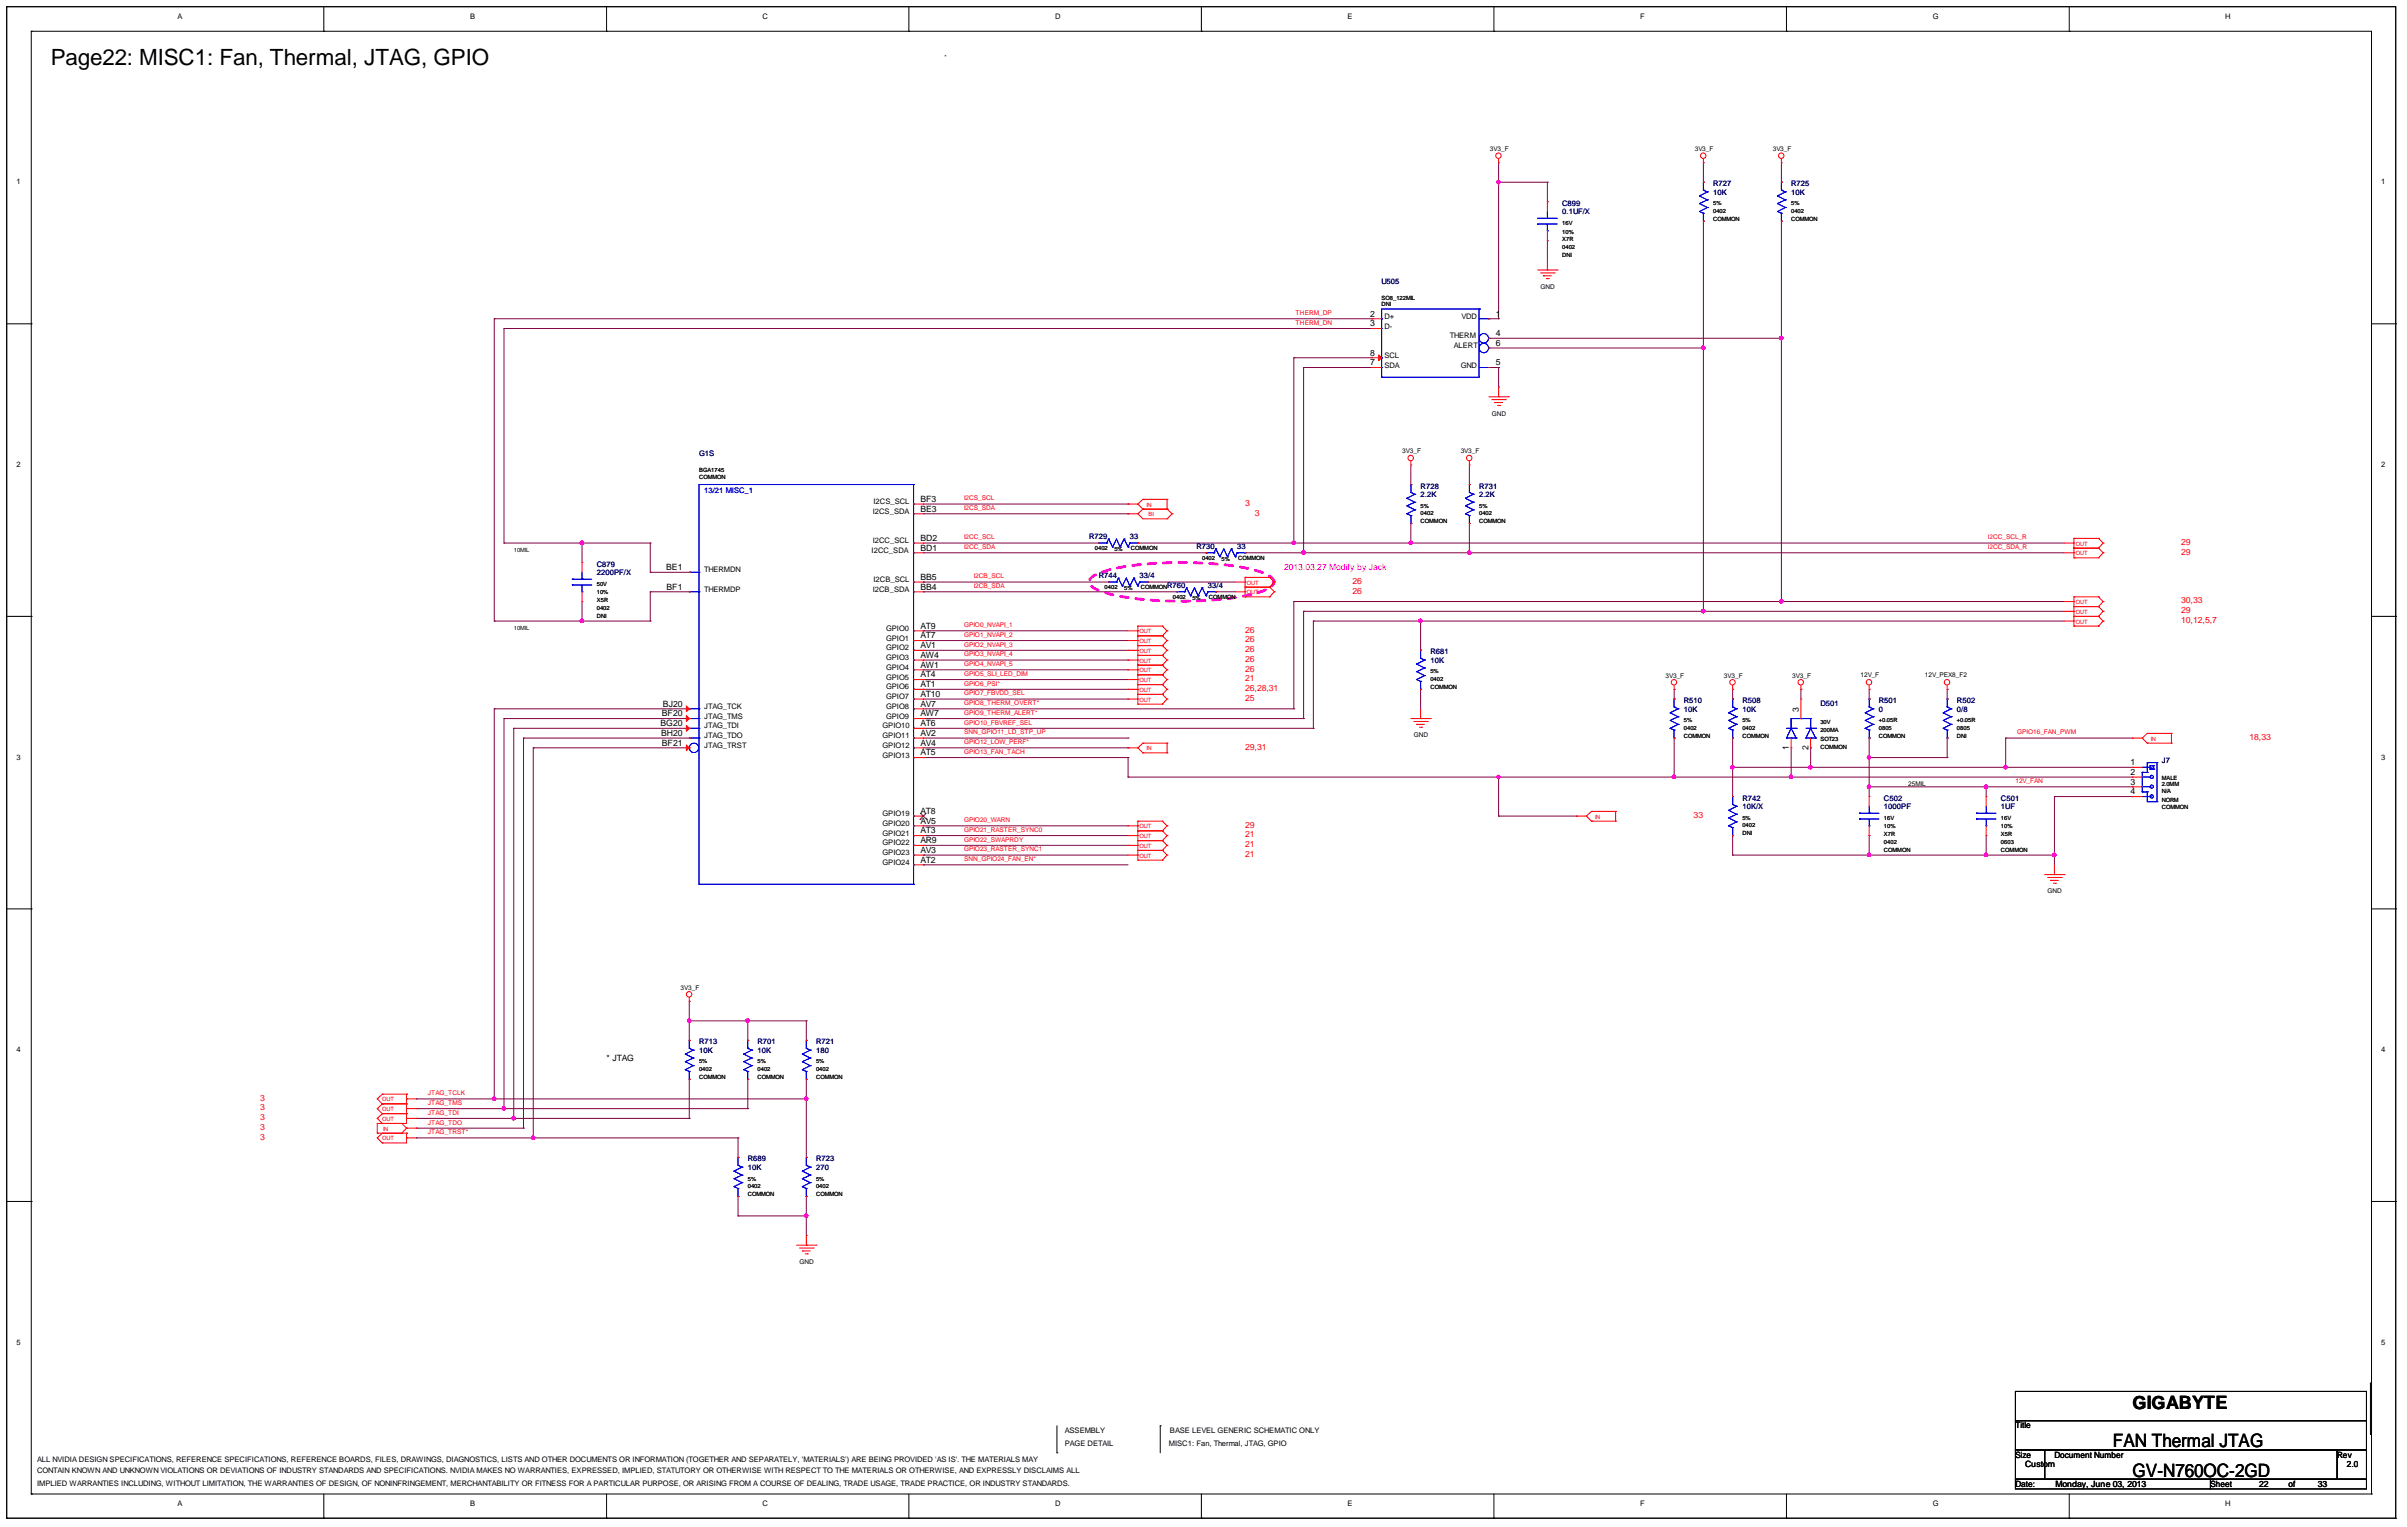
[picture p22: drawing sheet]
<svg xmlns="http://www.w3.org/2000/svg" width="282mm" height="179mm" viewBox="0 0 282 179" stroke-linecap="round" stroke-linejoin="round" font-family="sans-serif">
<defs><g id="words">
<text font-size="2.6" x="6" y="7.6">Page22: MISC1: Fan, Thermal, JTAG, GPIO</text>
<g font-size="2.2">
<text x="250" y="165.1">GIGABYTE</text>
<text x="247.7" y="169.7">FAN Thermal JTAG</text>
<text x="250" y="173.1">GV-N760OC-2GD</text>
</g>
<g font-size="1">
<text x="160.6" y="37.1">2</text>
<text x="160.6" y="38.3">3</text>
<text x="160.6" y="41.7">8</text>
<text x="175.3" y="37.1">1</text>
<text x="175.3" y="39.4">4</text>
<text x="175.3" y="40.5">6</text>
<text x="160.6" y="42.8">7</text>
<text x="175.3" y="42.8">5</text>
<text x="107.9" y="60">BE3</text>
<text x="107.9" y="58.8">BF3</text>
<text x="107.9" y="64.5">BD1</text>
<text x="107.9" y="63.4">BD2</text>
<text x="78.1" y="66.8">BE1</text>
<text x="78.1" y="69.1">BF1</text>
<text x="107.9" y="69.1">BB4</text>
<text x="107.9" y="68">BB5</text>
<text x="107.9" y="77.1">AW4</text>
<text x="107.9" y="76">AV1</text>
<text x="107.9" y="74.8">AT7</text>
<text x="107.9" y="73.7">AT9</text>
<text x="77.6" y="84">BF20</text>
<text x="77.7" y="82.8">BJ20</text>
<text x="107.9" y="84">AW7</text>
<text x="107.9" y="82.8">AV7</text>
<text x="107.9" y="81.7">AT10</text>
<text x="107.9" y="80.5">AT1</text>
<text x="107.9" y="79.4">AT4</text>
<text x="107.9" y="78.3">AW1</text>
<text x="210.8" y="83.4" transform="rotate(-90 210.8 83.4)">3</text>
<text x="77.4" y="85.1">BG20</text>
<text x="77.5" y="86.3">BH20</text>
<text x="77.6" y="87.4">BF21</text>
<text x="107.9" y="88.5">AT5</text>
<text x="107.9" y="87.4">AV4</text>
<text x="107.9" y="86.3">AV2</text>
<text x="107.9" y="85.1">AT6</text>
<text x="209.7" y="87.9" transform="rotate(-90 209.7 87.9)">1</text>
<text x="212" y="87.9" transform="rotate(-90 212 87.9)">2</text>
<text x="249.7" y="89.7">1</text>
<text x="107.9" y="95.4">AT8</text>
<text x="249.7" y="90.8">2</text>
<text x="249.7" y="92">3</text>
<text x="249.7" y="93.1">4</text>
<text x="107.9" y="101.1">AT2</text>
<text x="107.9" y="100">AV3</text>
<text x="107.9" y="98.8">AR9</text>
<text x="107.9" y="97.7">AT3</text>
<text x="107.9" y="96.5">AV5</text>
<text x="71.1" y="124.3">* JTAG</text>
<text x="236.2" y="167.4">Title</text>
<text x="236.2" y="170.8">Size</text>
<text x="237.4" y="172">Custom</text>
<text x="240.8" y="170.8">Document Number</text>
<text x="274" y="170.8">Rev</text>
<text x="275.1" y="172">2.0</text>
<text x="236.2" y="174.3">Date:</text>
<text x="240.9" y="174.3">Monday, June 03, 2013</text>
<text x="259.1" y="174.3">Sheet</text>
<text x="264.8" y="174.3">22</text>
<text x="268.2" y="174.3">of</text>
<text x="271.7" y="174.3">33</text>
</g>
<g font-size="1" fill="#f00">
<text x="145.9" y="59.3">3</text>
<text x="147.1" y="60.4">3</text>
<text x="255.7" y="65">29</text>
<text x="255.7" y="63.9">29</text>
<text x="158.5" y="69.6">26</text>
<text x="158.5" y="68.4">26</text>
<text x="255.7" y="71.9">29</text>
<text x="255.7" y="70.7">30,33</text>
<text x="145.9" y="77.6">26</text>
<text x="145.9" y="76.4">26</text>
<text x="145.9" y="75.3">26</text>
<text x="145.9" y="74.1">26</text>
<text x="255.7" y="73">10,12,5,7</text>
<text x="145.9" y="82.2">25</text>
<text x="145.9" y="81">26,28,31</text>
<text x="145.9" y="79.9">21</text>
<text x="145.9" y="78.7">26</text>
<text x="145.9" y="87.9">29,31</text>
<text x="263.7" y="86.7">18,33</text>
<text x="198.5" y="95.9">33</text>
<text x="145.9" y="100.4">21</text>
<text x="145.9" y="99.3">21</text>
<text x="145.9" y="98.2">21</text>
<text x="145.9" y="97">29</text>
<text x="30.5" y="131.3">3</text>
<text x="30.5" y="130.2">3</text>
<text x="30.5" y="129">3</text>
<text x="30.5" y="133.6">3</text>
<text x="30.5" y="132.4">3</text>
</g>
<text font-size="1" fill="#f0f" x="150.5" y="66.8">2013.03.27 Modify by Jack</text>
<g font-size=".9">
<text x="20.8" y="2.2">A</text>
<text x="55.1" y="2.2">B</text>
<text x="89.4" y="2.2">C</text>
<text x="123.7" y="2.2">D</text>
<text x="158" y="2.2">E</text>
<text x="192.3" y="2.2">F</text>
<text x="226.5" y="2.2">G</text>
<text x="260.8" y="2.2">H</text>
<text x="1.9" y="21.6">1</text>
<text x="279.1" y="21.6">1</text>
<text x="162.3" y="37.4">D+</text>
<text x="162.3" y="38.5">D-</text>
<text x="162.3" y="41.9">SCL</text>
<text x="169.9" y="39.6">THERM</text>
<text x="170.4" y="40.8">ALERT</text>
<text x="171.3" y="37.4">VDD</text>
<text x="162.3" y="43.1">SDA</text>
<text x="171.2" y="43.1">GND</text>
<text x="1.9" y="54.8">2</text>
<text x="102.4" y="59.1">I2CS_SCL</text>
<text x="279.1" y="54.8">2</text>
<text x="102.2" y="64.8">I2CC_SDA</text>
<text x="102.3" y="63.7">I2CC_SCL</text>
<text x="102.3" y="60.2">I2CS_SDA</text>
<text x="82.5" y="69.4">THERMDP</text>
<text x="82.5" y="67.1">THERMDN</text>
<text x="102.3" y="69.4">I2CB_SDA</text>
<text x="102.4" y="68.2">I2CB_SCL</text>
<text x="103.9" y="77.4">GPIO3</text>
<text x="103.9" y="76.2">GPIO2</text>
<text x="103.9" y="75.1">GPIO1</text>
<text x="103.9" y="73.9">GPIO0</text>
<text x="82.5" y="83.1">JTAG_TCK</text>
<text x="103.9" y="83.1">GPIO8</text>
<text x="103.9" y="81.9">GPIO7</text>
<text x="103.9" y="80.8">GPIO6</text>
<text x="103.9" y="79.7">GPIO5</text>
<text x="103.9" y="78.5">GPIO4</text>
<text x="1.9" y="89.1">3</text>
<text x="82.5" y="87.7">JTAG_TRST</text>
<text x="82.5" y="86.5">JTAG_TDO</text>
<text x="82.5" y="85.4">JTAG_TDI</text>
<text x="82.5" y="84.2">JTAG_TMS</text>
<text x="103.4" y="88.8">GPIO13</text>
<text x="103.4" y="87.7">GPIO12</text>
<text x="103.4" y="86.5">GPIO11</text>
<text x="103.4" y="85.4">GPIO10</text>
<text x="103.9" y="84.2">GPIO9</text>
<text x="279.1" y="89.1">3</text>
<text x="103.4" y="95.7">GPIO19</text>
<text x="103.4" y="101.4">GPIO24</text>
<text x="103.4" y="100.2">GPIO23</text>
<text x="103.4" y="99.1">GPIO22</text>
<text x="103.4" y="97.9">GPIO21</text>
<text x="103.4" y="96.8">GPIO20</text>
<text x="1.9" y="123.3">4</text>
<text x="279.1" y="123.3">4</text>
<text x="1.9" y="157.6">5</text>
<text x="279.1" y="157.6">5</text>
<text x="124.8" y="167.9">ASSEMBLY</text>
<text x="137.1" y="167.9">BASE LEVEL GENERIC SCHEMATIC ONLY</text>
<text x="4.3" y="172.7">CONTAIN KNOWN AND UNKNOWN VIOLATIONS OR DEVIATIONS OF INDUSTRY STANDARDS AND SPECIFICATIONS. NVIDIA MAKES NO WARRANTIES, EXPRESSED, IMPLIED, STATUTORY OR OTHERWISE WITH RESPECT TO THE MATERIALS OR OTHERWISE, AND EXPRESSLY DISCLAIMS ALL</text>
<text x="4.3" y="171.3">ALL NVIDIA DESIGN SPECIFICATIONS, REFERENCE SPECIFICATIONS, REFERENCE BOARDS, FILES, DRAWINGS, DIAGNOSTICS, LISTS AND OTHER DOCUMENTS OR INFORMATION (TOGETHER AND SEPARATELY, 'MATERIALS') ARE BEING PROVIDED 'AS IS'. THE MATERIALS MAY</text>
<text x="124.8" y="169.5">PAGE DETAIL</text>
<text x="137" y="169.5">MISC1: Fan, Thermal, JTAG, GPIO</text>
<text x="4.3" y="174.2">IMPLIED WARRANTIES INCLUDING, WITHOUT LIMITATION, THE WARRANTIES OF DESIGN, OF NONINFRINGEMENT, MERCHANTABILITY OR FITNESS FOR A PARTICULAR PURPOSE, OR ARISING FROM A COURSE OF DEALING, TRADE USAGE, TRADE PRACTICE, OR INDUSTRY STANDARDS.</text>
<text x="20.8" y="176.5">A</text>
<text x="55.1" y="176.5">B</text>
<text x="89.4" y="176.5">C</text>
<text x="123.7" y="176.5">D</text>
<text x="158" y="176.5">E</text>
<text x="192.3" y="176.5">F</text>
<text x="226.5" y="176.5">G</text>
<text x="260.8" y="176.5">H</text>
</g>
<g font-size=".9" fill="#000080">
<text x="200.8" y="21.8">R727</text>
<text x="200.8" y="22.8">10K</text>
<text x="210" y="21.8">R725</text>
<text x="210" y="22.8">10K</text>
<text x="183.1" y="24.1">C899</text>
<text x="183.1" y="25.1">0.1UF/X</text>
<text x="161.9" y="33.3">U505</text>
<text x="81.9" y="53.5">G1S</text>
<text x="166.5" y="57.3">R728</text>
<text x="166.5" y="58.3">2.2K</text>
<text x="173.4" y="57.3">R731</text>
<text x="173.4" y="58.3">2.2K</text>
<text x="127.7" y="63.2">R729</text>
<text x="132.4" y="63.2">33</text>
<text x="140.2" y="64.3">R730</text>
<text x="145" y="64.3">33</text>
<text x="70" y="66.4">C879</text>
<text x="70" y="67.4">2200PF/X</text>
<text x="128.8" y="67.8">R744</text>
<text x="133.6" y="67.8">33/4</text>
<text x="136.8" y="68.9">R760</text>
<text x="141.6" y="68.9">33/4</text>
<text x="167.7" y="76.7">R681</text>
<text x="167.7" y="77.7">10K</text>
<text x="197.4" y="82.4">R510</text>
<text x="197.4" y="83.4">10K</text>
<text x="204.2" y="82.4">R508</text>
<text x="204.2" y="83.4">10K</text>
<text x="213.4" y="82.7">D501</text>
<text x="220.2" y="82.4">R501</text>
<text x="220.2" y="83.4">0</text>
<text x="229.4" y="82.4">R502</text>
<text x="229.4" y="83.4">0/8</text>
<text x="253.4" y="89.5">J7</text>
<text x="204.2" y="93.8">R742</text>
<text x="204.2" y="94.9">10K/X</text>
<text x="220.8" y="93.8">C502</text>
<text x="220.8" y="94.9">1000PF</text>
<text x="234.6" y="93.8">C501</text>
<text x="234.6" y="94.9">1UF</text>
<text x="81.9" y="122.4">R713</text>
<text x="81.9" y="123.4">10K</text>
<text x="88.8" y="122.4">R701</text>
<text x="88.8" y="123.4">10K</text>
<text x="95.7" y="122.4">R721</text>
<text x="95.7" y="123.4">180</text>
<text x="87.7" y="136.1">R689</text>
<text x="87.7" y="137.1">10K</text>
<text x="95.7" y="136.1">R723</text>
<text x="95.7" y="137.1">270</text>
</g>
<text font-size=".9" fill="#00f" x="82.5" y="57.8">13/21 MISC_1</text>
<g font-size=".8">
<text x="174.6" y="17.7">3V3_F</text>
<text x="198.7" y="17.7">3V3_F</text>
<text x="207.8" y="17.7">3V3_F</text>
<text x="180.6" y="33.8">GND</text>
<text x="164.4" y="53.2">3V3_F</text>
<text x="171.2" y="53.2">3V3_F</text>
<text x="174.9" y="48.7">GND</text>
<text x="195.2" y="79.4">3V3_F</text>
<text x="202.1" y="79.4">3V3_F</text>
<text x="210.1" y="79.4">3V3_F</text>
<text x="218.1" y="79.4">12V_F</text>
<text x="225.6" y="79.4">12V_PEX8_F2</text>
<text x="165.7" y="86.4">GND</text>
<text x="223.7" y="92.1">25MIL</text>
<text x="240" y="104.7">GND</text>
<text x="79.8" y="116">3V3_F</text>
<text x="93.7" y="148.1">GND</text>
</g>
<g font-size=".8" fill="#f00">
<text x="151.9" y="38.1">THERM_DN</text>
<text x="151.9" y="36.9">THERM_DP</text>
<text x="113" y="58.7">I2CS_SCL</text>
<text x="113" y="59.8">I2CS_SDA</text>
<text x="113" y="63.2">I2CC_SCL</text>
<text x="113" y="64.4">I2CC_SDA</text>
<text x="233" y="63.2">I2CC_SCL_R</text>
<text x="233" y="64.4">I2CC_SDA_R</text>
<text x="114.2" y="67.8">I2CB_SCL</text>
<text x="114.2" y="68.9">I2CB_SDA</text>
<text x="113" y="73.5">GPIO0_NVAPI_1</text>
<text x="113" y="74.7">GPIO1_NVAPI_2</text>
<text x="113" y="75.8">GPIO2_NVAPI_3</text>
<text x="113" y="76.9">GPIO3_NVAPI_4</text>
<text x="113" y="78.1">GPIO4_NVAPI_5</text>
<text x="113" y="79.2">GPIO5_SLI_LED_DIM</text>
<text x="113" y="80.4">GPIO6_PSI*</text>
<text x="113" y="81.5">GPIO7_FBVDD_SEL</text>
<text x="113" y="82.7">GPIO8_THERM_OVERT*</text>
<text x="113" y="83.8">GPIO9_THERM_ALERT*</text>
<text x="113" y="84.9">GPIO10_FBVREF_SEL</text>
<text x="113" y="87.2">GPIO12_LOW_PERF*</text>
<text x="113" y="88.4">GPIO13_FAN_TACH</text>
<text x="113" y="86.1">SNN_GPIO11_LD_STP_UP</text>
<text x="236.5" y="86.1">GPIO16_FAN_PWM</text>
<text x="236.2" y="91.8">12V_FAN</text>
<text x="113" y="96.4">GPIO20_WARN</text>
<text x="113" y="97.5">GPIO21_RASTER_SYNC0</text>
<text x="113" y="98.7">GPIO22_SWAPRDY</text>
<text x="113" y="99.8">GPIO23_RASTER_SYNC1</text>
<text x="113" y="100.9">SNN_GPIO24_FAN_EN*</text>
<text x="50.1" y="128.4">JTAG_TCLK</text>
<text x="50.1" y="130.7">JTAG_TDI</text>
<text x="50.1" y="131.8">JTAG_TDO</text>
<text x="50.1" y="129.5">JTAG_TMS</text>
<text x="50.1" y="133">JTAG_TRST*</text>
</g>
<g font-size=".7">
<text x="110.7" y="6.9">*</text>
<text x="183.1" y="29.2">0402</text>
<text x="183.1" y="26.4">16V</text>
<text x="183.1" y="27.4">10%</text>
<text x="183.1" y="28.3">X7R</text>
<text x="200.8" y="25.9">COMMON</text>
<text x="200.8" y="25">0402</text>
<text x="200.8" y="24.1">5%</text>
<text x="210" y="25">0402</text>
<text x="210" y="24.1">5%</text>
<text x="210" y="25.9">COMMON</text>
<text x="161.9" y="35.2">SO8_122MIL</text>
<text x="161.9" y="35.9">DNI</text>
<text x="183.1" y="30.1">DNI</text>
<text x="81.9" y="55.4">BGA1745</text>
<text x="81.9" y="56.2">COMMON</text>
<text x="166.5" y="59.5">5%</text>
<text x="173.4" y="59.5">5%</text>
<text x="60.2" y="64.8">10MIL</text>
<text x="128.3" y="64.5">0402</text>
<text x="130.6" y="64.6">5%</text>
<text x="132.6" y="64.5">COMMON</text>
<text x="140.9" y="65.6">0402</text>
<text x="143.2" y="65.8">5%</text>
<text x="145.1" y="65.6">COMMON</text>
<text x="166.5" y="60.4">0402</text>
<text x="166.5" y="61.3">COMMON</text>
<text x="173.4" y="61.3">COMMON</text>
<text x="173.4" y="60.4">0402</text>
<text x="70" y="69.7">10%</text>
<text x="70" y="68.6">50V</text>
<text x="70" y="70.6">X5R</text>
<text x="70" y="71.5">0402</text>
<text x="129.5" y="69.1">0402</text>
<text x="131.8" y="69.2">5%</text>
<text x="133.7" y="69.1">COMMON</text>
<text x="137.5" y="70.2">0402</text>
<text x="139.8" y="70.3">5%</text>
<text x="141.7" y="70.2">COMMON</text>
<text x="60.2" y="73.9">10MIL</text>
<text x="70" y="72.4">DNI</text>
<text x="167.7" y="78.9">5%</text>
<text x="167.7" y="79.8">0402</text>
<text x="167.7" y="80.8">COMMON</text>
<text x="197.4" y="84.6">5%</text>
<text x="197.4" y="85.5">0402</text>
<text x="197.4" y="86.5">COMMON</text>
<text x="204.2" y="84.6">5%</text>
<text x="204.2" y="86.5">COMMON</text>
<text x="204.2" y="85.5">0402</text>
<text x="213.4" y="85.8">200MA</text>
<text x="213.4" y="84.9">30V</text>
<text x="213.4" y="87.8">COMMON</text>
<text x="213.4" y="86.8">SOT23</text>
<text x="220.2" y="86.5">COMMON</text>
<text x="220.2" y="84.6">+0.05R</text>
<text x="220.2" y="85.5">0805</text>
<text x="229.4" y="86.5">DNI</text>
<text x="229.4" y="85.5">0805</text>
<text x="229.4" y="84.6">+0.05R</text>
<text x="253.4" y="91.4">MALE</text>
<text x="253.4" y="92.2">2.0MM</text>
<text x="253.4" y="93">N/A</text>
<text x="253.4" y="94">NORM</text>
<text x="253.4" y="94.8">COMMON</text>
<text x="204.2" y="97">0402</text>
<text x="204.2" y="97.9">DNI</text>
<text x="204.2" y="96.1">5%</text>
<text x="220.8" y="96.1">16V</text>
<text x="220.8" y="98.9">0402</text>
<text x="220.8" y="99.8">COMMON</text>
<text x="220.8" y="97.1">10%</text>
<text x="220.8" y="98">X7R</text>
<text x="234.6" y="96.1">16V</text>
<text x="234.6" y="97.1">10%</text>
<text x="234.6" y="98">X5R</text>
<text x="234.6" y="98.9">0603</text>
<text x="234.6" y="99.8">COMMON</text>
<text x="81.9" y="124.7">5%</text>
<text x="81.9" y="125.5">0402</text>
<text x="88.8" y="124.7">5%</text>
<text x="88.8" y="125.5">0402</text>
<text x="95.7" y="124.7">5%</text>
<text x="95.7" y="125.5">0402</text>
<text x="81.9" y="126.5">COMMON</text>
<text x="88.8" y="126.5">COMMON</text>
<text x="95.7" y="126.5">COMMON</text>
<text x="87.7" y="139.3">0402</text>
<text x="87.7" y="138.4">5%</text>
<text x="87.7" y="140.2">COMMON</text>
<text x="95.7" y="139.3">0402</text>
<text x="95.7" y="138.4">5%</text>
<text x="95.7" y="140.2">COMMON</text>
</g>
<g font-size=".7" fill="#f00">
<text x="134.4" y="59.4">IN</text>
<text x="134.6" y="60.5">BI</text>
<text x="243.3" y="65.1">OUT</text>
<text x="243.3" y="63.9">OUT</text>
<text x="146.2" y="69.7">OUT</text>
<text x="146.2" y="68.5">OUT</text>
<text x="243.3" y="71.9">OUT</text>
<text x="243.3" y="70.8">OUT</text>
<text x="133.6" y="77.7">OUT</text>
<text x="133.6" y="76.5">OUT</text>
<text x="133.6" y="75.4">OUT</text>
<text x="133.6" y="74.2">OUT</text>
<text x="243.3" y="73.1">OUT</text>
<text x="133.6" y="82.2">OUT</text>
<text x="133.6" y="81.1">OUT</text>
<text x="133.6" y="79.9">OUT</text>
<text x="133.6" y="78.8">OUT</text>
<text x="134.4" y="88">IN</text>
<text x="252.1" y="86.8">IN</text>
<text x="187" y="96">IN</text>
<text x="133.6" y="100.5">OUT</text>
<text x="133.6" y="99.4">OUT</text>
<text x="133.6" y="98.2">OUT</text>
<text x="133.6" y="97.1">OUT</text>
<text x="44.8" y="131.4">OUT</text>
<text x="44.8" y="130.2">OUT</text>
<text x="44.8" y="129.1">OUT</text>
<text x="44.8" y="133.7">OUT</text>
<text x="44.9" y="132.5">IN</text>
</g>
</g></defs>
<g fill="none" stroke="#000" stroke-width=".12">
<path d="M.8 .8h.1M.8 .8h280v177.2M.8 .8v177.2M3.7 3.7h.1M3.7 3.7h274.3v171.4M3.7 3.7v171.4M38 3.7h.1M38 .8v2.9M71.1 3.7h.1M71.1 .8v2.9M106.5 3.7h.1M106.5 .8v2.9"/>
<path d="M140.8 3.7h.1M140.8 .8v2.9M175.1 3.7h.1M175.1 .8v2.9M209.4 3.7h.1M209.4 .8v2.9M242.6 3.7h.1M242.6 .8v2.9M.8 38h2.9M3.7 38h.1M278 38h2.8M280.8 38h.1"/>
<path d="M.8 72.2h2.9M3.7 72.2h.1M278 72.2h2.8M280.8 72.2h.1M.8 106.5h2.9M3.7 106.5h.1M278 106.5h2.8M280.8 106.5h.1M.8 140.8h2.9M3.7 140.8h.1M278 140.8h2.8M280.8 140.8h.1"/>
<path d="M.8 178h.1M.8 178h280M3.7 175.1h.1M3.7 175.1h274.3M38 178h.1M38 175.1v2.9M71.1 178h.1M71.1 175.1v2.9M106.5 178h.1M106.5 175.1v2.9M123.9 170.3h.1M123.9 167.1v3.2"/>
<path d="M136 167.1h.1M136 167.1v3.2M140.8 178h.1M140.8 175.1v2.9M175.1 178h.1M175.1 175.1v2.9M209.4 178h.1M209.4 175.1v2.9M236.2 163.1h41.2v3.4h-41.2zM236.2 166.5h41.2v3.4h-41.2zM236.2 169.9h3.5v3.5h-3.5zM236.2 173.4h22.9v1.1h-22.9z"/>
<path d="M239.7 169.9h34.3v3.5h-34.3zM242.6 178h.1M242.6 175.1v2.9M259.1 173.4h18.3v1.1h-18.3zM274 169.9h3.4v3.5h-3.4zM277.9 168.1h.1M277.9 162.1v6M278 175.1h.1M280.8 178h.1"/>
</g>
<path d="M127.8 67.9a4.8 4.8 0 0 1 2.5-1.2 43.3 43.3 0 0 1 16.4 0 4.8 4.8 0 0 1 2.5 1.2l.1 .3-.1 .3a4.8 4.8 0 0 1-2.5 1.2 43.3 43.3 0 0 1-16.4 0 4.8 4.8 0 0 1-2.5-1.2l-.1-.3z" fill="none" stroke="#f0f" stroke-width=".34" stroke-dasharray=".9 .9"/>
<g fill="none" stroke="#800040" stroke-width=".12">
<path d="M175.7 19.1v18.3M199.7 19.1h.1M199.7 19.1v2.3M208.8 19.1v2.3M57.9 37.4h.1M57.9 37.4h102.9M57.9 37.4v35.4M59.1 38.5h.1M59.1 38.5v25.2M59.1 38.5h101.7M160.8 38.5h.1M160.8 37.4h.1"/>
<path d="M174.5 39.6h.1M174.5 37.4h1.2M174.5 39.6h34.3M175.7 37.4h.1M175.7 21.4h.1M175.7 21.4h5.7M181.4 21.4h.1M181.4 23.6h.1M181.4 28.2h.1M181.4 21.4v2.2M181.4 28.2v2.3M199.7 25.9v45.8"/>
<path d="M208.8 21.4h.1M208.8 39.6h.1M208.8 25.9v44.6M108.2 59.1h24M132.2 59.1h.1M151.7 41.9h.1M151.7 41.9v21.8M151.7 41.9h9.1M152.8 43.1h.1M152.8 43.1h8M152.8 43.1v21.7M160.8 43.1h.1"/>
<path d="M165.4 56.8h.1M165.4 54.5v2.3M172.2 56.8h.1M172.2 54.5v2.3M174.5 40.8h.1M174.5 43.1h1.2M174.5 40.8h25.2M175.7 43.1h.1M175.7 45.4h.1M175.7 43.1v2.3M199.7 40.8h.1M57.9 72.8h.1"/>
<path d="M57.9 72.8h18.3M59.1 63.7h.1M59.1 63.7h17.1M68.2 63.7h.1M68.2 72.8h.1M68.2 63.7v2.2M68.2 70.5v2.3M76.2 63.7h.1M76.2 67.1h.1M76.2 69.4h.1M76.2 72.8h.1M76.2 63.7v3.4"/>
<path d="M76.2 69.4v3.4M76.2 67.1h4.6M76.2 69.4h4.6M80.8 67.1h.1M108.2 73.9h.1M108.2 75.1h.1M108.2 79.7h.1M108.2 68.2h.1M108.2 69.4h.1M108.2 73.9h24M108.2 75.1h24M108.2 76.2h24"/>
<path d="M108.2 77.4h24M108.2 78.5h24M108.2 79.7h24M108.2 63.7h20.6M108.2 64.8h33.2M108.2 60.2h24M108.2 69.4h29.7M108.2 68.2h21.7M128.8 63.7h.1M132.2 76.2h.1M132.2 77.4h.1M132.2 78.5h.1"/>
<path d="M132.2 60.2h.1M133.4 63.7h108.6M134.5 68.2h.1M134.5 68.2h10.3M141.4 64.8h.1M142.5 69.4h.1M142.5 69.4h2.3M145.9 64.8h96.1M151.7 70.5h.1M151.7 63.7h.1M151.7 70.5v12.6M151.7 70.5h90.3"/>
<path d="M152.8 71.7h.1M152.8 64.8h.1M152.8 71.7v12.5M152.8 71.7h89.2M153.9 72.8h.1M153.9 72.8v12.6M153.9 72.8h88.1M165.4 63.7h.1M165.4 61.4h.1M165.4 61.4v2.3M166.5 72.8h.1M166.5 76.2h.1"/>
<path d="M166.5 72.8v3.4M172.2 64.8h.1M172.2 61.4h.1M172.2 61.4v3.4M199.7 71.7h.1M208.8 70.5h.1M57.9 83.1h.1M57.9 83.1h22.9M57.9 83.1v45.7M59.1 84.2h.1M59.1 84.2h21.7M59.1 84.2v45.7"/>
<path d="M60.2 85.4h.1M60.2 85.4h20.6M60.2 85.4v45.7M61.4 86.5h.1M61.4 86.5h19.4M61.4 86.5v45.7M62.5 87.7h.1M62.5 87.7h18.3M62.5 87.7v45.7M108.2 88.8h.1M108.2 88.8h24M108.2 85.4h45.7"/>
<path d="M108.2 87.7h24M108.2 86.5h24M108.2 96.8h24M108.2 97.9h24M108.2 99.1h24M108.2 80.8h24M108.2 81.9h24M108.2 83.1h43.5M108.2 84.2h44.6M132.2 87.7h.1M132.2 88.8h.1M132.2 96.8h.1"/>
<path d="M132.2 97.9h.1M132.2 99.1h.1M132.2 80.8h.1M132.2 81.9h.1M132.2 86.5h.1M132.2 91.1h.1M132.2 91.1h117.8M132.2 88.8v2.3M151.7 83.1h.1M152.8 84.2h.1M153.9 85.4h.1M166.5 80.8h.1"/>
<path d="M166.5 80.8v2.3M175.7 91.1h.1M175.7 95.7h.1M175.7 91.1v4.6M175.7 95.7h9.1M196.2 80.8h.1M196.2 91.1h.1M196.2 80.8v1.1M196.2 86.5v4.6M203.1 80.8h.1M203.1 89.9h.1M203.1 80.8v1.1"/>
<path d="M203.1 86.5v6.9M203.1 97.9v2.3M203.1 89.9h46.9M210 91.1h.1M210 87.7v3.4M211.1 80.8h.1M211.1 80.8v1.1M212.2 89.9h.1M212.2 87.7h.1M212.2 87.7v2.2M219.1 80.8h.1M219.1 92.2h.1"/>
<path d="M219.1 88.8h.1M219.1 86.5h.1M219.1 97.9h.1M219.1 80.8v1.1M219.1 86.5v6.9M219.1 97.9v2.3M219.1 88.8h9.1M219.1 92.2h30.9M228.2 88.8h.1M228.2 80.8h.1M228.2 80.8v1.1M228.2 86.5v2.3"/>
<path d="M232.8 92.2h.1M232.8 92.2v1.2M232.8 97.9v2.3M235.1 89.9h.1M235.1 86.5h.1M235.1 86.5h14.9M235.1 86.5v3.4M240.8 93.4h.1M240.8 93.4v8M240.8 93.4h9.2M250 92.2h.1M250 93.4h.1"/>
<path d="M80.8 119.7h.1M80.8 117.4h.1M80.8 117.4v4.5M80.8 119.7h13.7M87.7 119.7h.1M87.7 119.7v2.2M94.5 119.7h.1M94.5 119.7v2.2M108.2 100.2h.1M108.2 101.4h.1M108.2 100.2h24M108.2 101.4h24"/>
<path d="M203.1 100.2h.1M203.1 100.2h37.7M219.1 100.2h.1M232.8 100.2h.1M240.8 100.2h.1M48.8 128.8h.1M48.8 131.1h.1M48.8 132.2h.1M48.8 129.9h.1M48.8 133.4h.1M48.8 128.8h45.7M48.8 131.1h32"/>
<path d="M48.8 132.2h12.6M48.8 129.9h38.9M48.8 133.4h37.7M57.9 128.8h.1M59.1 129.9h.1M60.2 131.1h.1M61.4 132.2h.1M62.5 133.4h.1M80.8 131.1h.1M80.8 126.5v4.6M86.5 133.4h.1M86.5 133.4v2.3"/>
<path d="M87.7 129.9h.1M87.7 126.5v3.4M94.5 128.8h.1M94.5 126.5v9.2M86.5 142.5h.1M86.5 140.2v2.3M86.5 142.5h8M94.5 142.5h.1M94.5 144.8h.1M94.5 140.2h.1M94.5 140.2v4.6"/>
</g>
<g fill="#f0f" stroke="#f0f" stroke-width=".12">
<circle cx="219.1" cy="92.2" r=".19"/>
<circle cx="219.1" cy="88.8" r=".19"/>
<circle cx="232.8" cy="92.2" r=".19"/>
<circle cx="80.8" cy="119.6" r=".19"/>
<circle cx="87.6" cy="119.6" r=".19"/>
<circle cx="175.6" cy="21.3" r=".19"/>
<circle cx="94.5" cy="142.5" r=".19"/>
<circle cx="219.1" cy="100.2" r=".19"/>
<circle cx="240.8" cy="100.2" r=".19"/>
<circle cx="232.8" cy="100.2" r=".19"/>
<circle cx="166.5" cy="72.8" r=".19"/>
<circle cx="209.9" cy="91.1" r=".19"/>
<circle cx="196.2" cy="91.1" r=".19"/>
<circle cx="175.6" cy="91.1" r=".19"/>
<circle cx="203.1" cy="89.9" r=".19"/>
<circle cx="212.2" cy="89.9" r=".19"/>
<circle cx="235.1" cy="89.9" r=".19"/>
<circle cx="208.8" cy="70.5" r=".19"/>
<circle cx="208.8" cy="39.6" r=".19"/>
<circle cx="199.6" cy="71.6" r=".19"/>
<circle cx="199.6" cy="40.8" r=".19"/>
<circle cx="151.6" cy="63.6" r=".19"/>
<circle cx="165.4" cy="63.6" r=".19"/>
<circle cx="152.8" cy="64.8" r=".19"/>
<circle cx="172.2" cy="64.8" r=".19"/>
<circle cx="57.9" cy="128.8" r=".19"/>
<circle cx="94.5" cy="128.8" r=".19"/>
<circle cx="60.2" cy="131.1" r=".19"/>
<circle cx="59.1" cy="129.9" r=".19"/>
<circle cx="62.5" cy="133.4" r=".19"/>
<circle cx="68.2" cy="63.6" r=".19"/>
<circle cx="68.2" cy="72.8" r=".19"/>
</g>
<g fill="none" stroke="#f00" stroke-width=".12">
<path d="M175.7 19.1h.1M175.7 18.6v.5M199.7 19.1h.1M199.7 18.6v.5M208.8 19.1h.1M208.8 18.6v.5M160.8 37.4h.1M160.8 38.5h.1M160.8 37.4h1.1M160.8 38.5h1.1M174.5 37.4h.1M174.5 39.6h.1"/>
<path d="M180.2 31.6h2.3M180.6 32h1.6M180.9 32.3h.1M180.9 32.3h.9M181.3 32.7h.2M181.4 31.6h.1M181.4 23.6h.1M181.4 28.2h.1M181.4 23.6v1.2M181.4 27.1v1.1M181.4 30.5v1.1M181.5 32.7h.1"/>
<path d="M182.2 32h.1M182.5 31.6h.1M199.7 21.4h.1M199.7 25.9h.1M208.8 21.4h.1M208.8 25.9h.1M107.1 59.1h1.1M108.2 59.1h.1M132.2 59.1h.1M132.2 59.1h1.2M133.4 59.1h.1M133.4 59.1l.6 .6"/>
<path d="M134 59.7h.1M134 58.5h.1M134 59.7h2.8M134 59.7l-.6 .5M134 58.5l-.6 .6M134 58.5h2.8M136.8 59.7h.1M136.8 58.5h.1M136.8 58.5v1.2M136.8 59.7l.6 .5M160.8 43.1h.1M160.8 41.9h.1"/>
<path d="M160.8 43.1h1.1M160.8 41.9h1.1M165.4 54.5h.1M165.4 56.8h.1M165.4 54v.5M172.2 54.5h.1M172.2 56.8h.1M172.2 54v.5M174.5 43.1h.1M174.5 40.8h.1M174.5 46.5h2.3M174.9 46.8h1.6"/>
<path d="M175.2 47.2h.1M175.2 47.2h.9M175.5 47.5h.3M175.7 46.5h.1M175.7 45.4v1.1M175.8 47.5h.1M176.5 46.8h.1M176.8 46.5h.1M68.2 65.9h.1M68.2 70.5h.1M68.2 65.9v1.2M68.2 69.4v1.1"/>
<path d="M80.8 69.4h.1M80.8 67.1h.1M107.1 79.7h1.1M107.1 78.5h1.1M107.1 77.4h1.1M107.1 76.2h1.1M107.1 75.1h1.1M107.1 73.9h1.1M107.1 60.2h1.1M107.1 64.8h1.1M107.1 63.7h1.1M107.1 69.4h1.1"/>
<path d="M107.1 68.2h1.1M108.2 79.7h.1M108.2 78.5h.1M108.2 77.4h.1M108.2 76.2h.1M108.2 75.1h.1M108.2 73.9h.1M108.2 69.4h.1M108.2 68.2h.1M108.2 64.8h.1M108.2 63.7h.1M108.2 60.2h.1"/>
<path d="M128.8 63.7h.1M129.9 68.2h.1M132.2 60.2h.1M132.2 79.7h1.2M132.2 78.5h1.2M132.2 77.4h1.2M132.2 76.2h1.2M132.2 75.1h1.2M132.2 73.9h1.2M132.2 60.2h1.2M133.4 79.7h.1M133.4 79.1h.1"/>
<path d="M133.4 78.5h.1M133.4 78h.1M133.4 77.4h.1M133.4 76.8h.1M133.4 76.2h.1M133.4 75.7h.1M133.4 75.1h.1M133.4 74.5h.1M133.4 73.9h.1M133.4 73.4h.1M133.4 60.2h.1M133.4 63.7h.1"/>
<path d="M133.4 73.4v9.1M133.4 79.1h2.9M133.4 78h2.9M133.4 76.8h2.9M133.4 75.7h2.9M133.4 74.5h2.9M133.4 73.4h2.9M133.4 60.2l.6 .6h2.8M134.5 68.2h.1M136.3 79.1h.1M136.3 78h.1M136.3 76.8h.1"/>
<path d="M136.3 75.7h.1M136.3 74.5h.1M136.3 73.4h.1M136.3 79.1l.5 .6M136.3 78l.5 .5M136.3 76.8l.5 .6M136.3 75.7l.5 .5M136.3 74.5l.5 .6M136.3 73.4l.5 .5M136.8 79.7h.1M136.8 78.5h.1M136.8 77.4h.1"/>
<path d="M136.8 76.2h.1M136.8 75.1h.1M136.8 73.9h.1M136.8 60.8h.1M136.8 79.7l-.5 .5M136.8 78.5l-.5 .6M136.8 77.4l-.5 .6M136.8 76.2l-.5 .6M136.8 75.1l-.5 .6M136.8 73.9l-.5 .6M137.4 60.2h.1M137.4 60.2l-.6 .6"/>
<path d="M137.9 69.4h.1M141.4 64.8h.1M142.5 69.4h.1M144.8 69.4h1.1M144.8 68.2h1.1M145.9 69.4h.1M145.9 68.8h.1M145.9 70h.1M145.9 68.2h.1M145.9 67.7h.1M145.9 64.8h.1M145.9 70h2.9"/>
<path d="M145.9 68.8h2.9M145.9 67.7v2.3M145.9 67.7h2.9M148.8 68.8h.1M148.8 70h.1M148.8 67.7h.1M148.8 68.8l.6 .6M148.8 67.7l.6 .5M149.4 69.4h.1M149.4 68.2h.1M149.4 69.4l-.6 .6M149.4 68.2l-.6 .6"/>
<path d="M165.4 61.4h.1M166.5 76.2h.1M172.2 61.4h.1M242 72.8h1.1M242 71.7h1.1M242 70.5h1.1M242 64.8h1.1M242 63.7h1.1M243.1 72.8h.1M243.1 72.2h.1M243.1 73.4h.1M243.1 71.7h.1"/>
<path d="M243.1 71.1h.1M243.1 70.5h.1M243.1 70h.1M243.1 64.8h.1M243.1 64.2h.1M243.1 65.4h.1M243.1 63.7h.1M243.1 63.1h.1M243.1 73.4h2.9M243.1 72.2h2.9M243.1 63.1v2.3M243.1 70v3.4"/>
<path d="M243.1 71.1h2.9M243.1 70h2.9M243.1 65.4h2.9M243.1 64.2h2.9M243.1 63.1h2.9M246 72.2h.1M246 73.4h.1M246 71.1h.1M246 70h.1M246 64.2h.1M246 65.4h.1M246 63.1h.1"/>
<path d="M246 72.2l.5 .6M246 71.1l.5 .6M246 70l.5 .5M246 64.2l.5 .6M246 63.1l.5 .6M246.5 72.8h.1M246.5 71.7h.1M246.5 70.5h.1M246.5 64.8h.1M246.5 63.7h.1M246.5 72.8l-.5 .6M246.5 71.7l-.5 .5"/>
<path d="M246.5 70.5l-.5 .6M246.5 64.8l-.5 .6M246.5 63.7l-.5 .5M80.8 87.7h.1M80.8 86.5h.1M80.8 85.4h.1M80.8 84.2h.1M80.8 83.1h.1M107.1 84.2h1.1M107.1 99.1h1.1M107.1 97.9h1.1M107.1 96.8h1.1"/>
<path d="M107.1 87.7h1.1M107.1 81.9h1.1M107.1 80.8h1.1M107.1 86.5h1.1M107.1 95.7h1.1M107.1 88.8h1.1M107.1 85.4h1.1M107.1 83.1h1.1M108.2 99.1h.1M108.2 97.9h.1M108.2 96.8h.1M108.2 95.7h.1"/>
<path d="M108.2 88.8h.1M108.2 87.7h.1M108.2 86.5h.1M108.2 85.4h.1M108.2 84.2h.1M108.2 83.1h.1M108.2 81.9h.1M108.2 80.8h.1M132.2 87.7h.1M132.2 99.1h1.2M132.2 97.9h1.2M132.2 96.8h1.2"/>
<path d="M132.2 87.7h1.2M132.2 81.9h1.2M132.2 80.8h1.2M133.4 99.7h.1M133.4 99.1h.1M133.4 98.5h.1M133.4 97.9h.1M133.4 97.4h.1M133.4 96.8h.1M133.4 96.2h.1M133.4 87.7h.1M133.4 81.9h.1"/>
<path d="M133.4 81.4h.1M133.4 82.5h.1M133.4 80.8h.1M133.4 80.2h.1M133.4 99.7h2.9M133.4 96.2v4.6M133.4 98.5h2.9M133.4 97.4h2.9M133.4 96.2h2.9M133.4 87.7l.6 .5M133.4 82.5h2.9M133.4 81.4h2.9"/>
<path d="M133.4 80.2h2.9M134 87.1h.1M134 88.2h.1M134 87.1l-.6 .6M134 88.2h2.8M134 87.1h2.8M136.3 99.7h.1M136.3 98.5h.1M136.3 97.4h.1M136.3 96.2h.1M136.3 81.4h.1M136.3 82.5h.1"/>
<path d="M136.3 80.2h.1M136.3 99.7l.5 .5M136.3 98.5l.5 .6M136.3 97.4l.5 .5M136.3 96.2l.5 .6M136.3 81.4l.5 .5M136.3 80.2l.5 .6M136.8 99.1h.1M136.8 97.9h.1M136.8 96.8h.1M136.8 87.1h.1M136.8 88.2h.1"/>
<path d="M136.8 81.9h.1M136.8 80.8h.1M136.8 99.1l-.5 .6M136.8 97.9l-.5 .6M136.8 96.8l-.5 .6M136.8 87.1v1.1M136.8 81.9l-.5 .6M136.8 80.8l-.5 .6M165.4 84.2h2.3M165.7 84.6h1.6M166.1 84.9h.1M166.1 84.9h.9"/>
<path d="M166.4 85.2h.2M166.5 84.2h.1M166.5 80.8h.1M166.5 83.1v1.1M166.6 85.2h.1M167.3 84.6h.1M167.7 84.2h.1M184.8 95.7h.1M184.8 95.7h1.2M186 95.7h.1M186 95.7l.5 .5M186.5 95.1h.1"/>
<path d="M186.5 96.2h.1M186.5 96.2h2.9M186.5 95.1l-.5 .6M186.5 95.1h2.9M189.4 95.1h.1M189.4 96.2h.1M189.4 95.1v1.1M196.2 80.8h.1M196.2 81.9h.1M196.2 86.5h.1M196.2 80.3v.5M203.1 80.8h.1"/>
<path d="M203.1 93.4h.1M203.1 97.9h.1M203.1 81.9h.1M203.1 86.5h.1M203.1 80.3v.5M210 87.7h.1M210 86.5v1.2M211.1 80.8h.1M211.1 81.9h.1M211.1 80.3v.5M211.1 81.9v2.3M212.2 87.7h.1"/>
<path d="M212.2 86.5v1.2M219.1 80.8h.1M219.1 81.9h.1M219.1 86.5h.1M219.1 93.4h.1M219.1 97.9h.1M219.1 80.3v.5M219.1 93.4v1.1M219.1 96.8v1.1M228.2 80.8h.1M228.2 81.9h.1M228.2 86.5h.1"/>
<path d="M228.2 80.3v.5M232.8 93.4h.1M232.8 97.9h.1M232.8 93.4v1.1M232.8 96.8v1.1M250 86.5h.1M250 89.9h.1M250 91.1h.1M250 92.2h.1M250 93.4h.1M250 86.5h1.1M250 89.9h1.1"/>
<path d="M250 91.1h1.1M250 92.2h1.1M250 93.4h1.1M251.1 86.5h.1M251.1 86.5l.6 .6M251.7 86h.1M251.7 87.1h.1M251.7 87.1h2.8M251.7 86l-.6 .5M251.7 86h2.8M254.5 86h.1M254.5 87.1h.1"/>
<path d="M254.5 86v1.1M80.8 117.4h.1M80.8 116.9v.5M107.1 100.2h1.1M107.1 101.4h1.1M108.2 101.4h.1M108.2 100.2h.1M132.2 100.2h1.2M133.4 100.2h.1M133.4 100.8h.1M133.4 100.8h2.9M136.3 100.8h.1"/>
<path d="M136.8 100.2h.1M136.8 100.2l-.5 .6M239.7 102.5h2.3M240 102.9h1.6M240.4 103.2h.1M240.4 103.2h.9M240.7 103.5h.2M240.8 102.5h.1M240.8 101.4v1.1M240.9 103.5h.1M241.6 102.9h.1M242 102.5h.1"/>
<path d="M44.2 133.4h.1M44.2 131.7h.1M44.2 132.8h.1M44.2 131.1h.1M44.2 129.9h.1M44.2 128.8h.1M44.2 132.8h3.4M44.2 133.4l.6 .6M44.2 131.7v1.1M44.2 131.1l.6 .6M44.2 129.9l.6 .6M44.2 128.8l.6 .6"/>
<path d="M44.8 132.8h.1M44.8 134h.1M44.8 130.5h.1M44.8 131.7h.1M44.8 129.4h.1M44.8 128.3h.1M44.8 132.8l-.6 .6M44.8 130.5h2.8M44.8 130.5l-.6 .6M44.8 129.4h2.8M44.8 129.4l-.6 .5M44.8 128.3h2.8"/>
<path d="M44.8 128.3l-.6 .5M47.1 132.8h.1M47.1 131.7h.1M47.1 131.7l.5 .5M47.6 132.8h.1M47.6 133.4h.1M47.6 132.2h.1M47.6 130.5h.1M47.6 131.1h.1M47.6 129.4h.1M47.6 129.9h.1M47.6 128.3h.1"/>
<path d="M47.6 128.8h.1M47.6 128.3v3.4h-3.4M47.6 132.8v1.2h-2.8M47.6 133.4h1.2M47.6 132.2l-.5 .6M47.6 132.2h1.2M47.6 131.1h1.2M47.6 129.9h1.2M47.6 128.8h1.2M48.8 132.2h.1M80.8 121.9h.1M80.8 126.5h.1"/>
<path d="M86.5 135.7h.1M87.7 121.9h.1M87.7 126.5h.1M94.5 121.9h.1M94.5 126.5h.1M94.5 135.7h.1M86.5 140.2h.1M93.4 145.9h2.3M93.7 146.3h1.6M94 146.6h.1M94 146.6h1M94.4 147h.2"/>
<path d="M94.5 145.9h.1M94.5 140.2h.1M94.5 144.8v1.1M94.6 147h.1M95.3 146.3h.1M95.7 145.9h.1"/>
<circle cx="175.6" cy="18.2" r=".32"/>
<circle cx="199.6" cy="18.2" r=".32"/>
<circle cx="208.8" cy="18.2" r=".32"/>
<circle cx="165.4" cy="53.7" r=".32"/>
<circle cx="172.2" cy="53.7" r=".32"/>
<circle cx="196.2" cy="80" r=".32"/>
<circle cx="203.1" cy="80" r=".32"/>
<circle cx="211.1" cy="80" r=".32"/>
<circle cx="219.1" cy="80" r=".32"/>
<circle cx="228.2" cy="80" r=".32"/>
<circle cx="80.8" cy="116.5" r=".32"/>
</g>
<g fill="none" stroke="#00f" stroke-width=".12">
<path d="M161.9 37.4h.1M161.9 38.5h.1M173.4 36.2h.1M173.4 37.4h1.1M173.4 36.2h-11.5v8M173.4 36.2v8h-11.5M174.5 37.4h.1M180.2 25.6h.1M180.2 26.3h.1M180.2 25.6h2.3M180.2 26.3h2.3M181.4 27.1h.1"/>
<path d="M181.4 25.6h.1M181.4 24.8v.8M181.4 26.3v.8M199.2 24.8h.1M199.2 23h.1M199.2 24.8l.5 .2M199.2 23l.9 .4M199.7 25.9h.1M199.7 25h.1M199.7 22.3h.1M199.7 21.4h.1M199.7 21.4v.9"/>
<path d="M199.7 25v.9M199.7 22.3l.4 .2M200.1 24.3h.1M200.1 23.4h.1M200.1 22.5h.1M200.1 24.3l-.9 .5M200.1 23.4l-.9 .5 .9 .4M200.1 22.5l-.9 .5M208.3 24.8h.1M208.3 23h.1M208.3 24.8l.5 .2M208.3 23l1 .4"/>
<path d="M208.8 25.9h.1M208.8 25h.1M208.8 22.3h.1M208.8 21.4h.1M208.8 21.4v.9M208.8 25v.9M208.8 22.3l.5 .2M209.3 24.3h.1M209.3 23.4h.1M209.3 22.5h.1M209.3 24.3l-1 .5M209.3 23.4l-1 .5 1 .4"/>
<path d="M209.3 22.5l-1 .5M107.1 59.1h.1M107.1 56.8h.1M107.1 56.8v46.9M107.1 56.8h-25.2v46.9M161.9 41.9h.1M161.9 43.1h.1M161.9 44.2h.1M164.9 58.4h.1M164.9 58.4l.9 .5M165.4 57.7h.1M165.4 56.8h.1"/>
<path d="M165.4 56.8v.9M165.4 57.7l.4 .2M165.8 59.8h.1M165.8 58.9h.1M165.8 57.9h.1M165.8 59.8l-.9 .4M165.8 58.9l-.9 .4 .9 .5M165.8 57.9l-.9 .5M171.8 58.4h.1M171.8 58.4l.9 .5M172.2 57.7h.1M172.2 56.8h.1"/>
<path d="M172.2 56.8v.9M172.2 57.7l.5 .2M172.7 59.8h.1M172.7 58.9h.1M172.7 57.9h.1M172.7 59.8l-.9 .4M172.7 58.9l-.9 .4 .9 .5M172.7 57.9l-.9 .5M173.4 43.1h1.1M174.5 43.1h.1M67.1 67.9h.1M67.1 68.6h.1"/>
<path d="M67.1 67.9h2.3M67.1 68.6h2.3M68.2 69.4h.1M68.2 67.9h.1M68.2 67.1v.8M68.2 68.6v.8M80.8 67.1h1.1M80.8 69.4h1.1M81.9 67.1h.1M81.9 69.4h.1M107.1 64.8h.1M107.1 79.7h.1"/>
<path d="M107.1 78.5h.1M107.1 77.4h.1M107.1 76.2h.1M107.1 75.1h.1M107.1 73.9h.1M107.1 68.2h.1M107.1 69.4h.1M107.1 63.7h.1M107.1 60.2h.1M128.8 63.7h.1M128.8 63.7h.9M129.7 63.7h.1"/>
<path d="M129.9 63.2h.1M129.9 68.2h.1M129.9 63.2l-.2 .5M129.9 63.2l.5 .9M129.9 68.2h1M130.4 64.1h.1M130.4 64.1l.5-.9 .4 .9M130.9 68.2h.1M131.1 67.8h.1M131.1 67.8l-.2 .4M131.1 67.8l.5 .9M131.3 64.1h.1"/>
<path d="M131.6 68.7h.1M131.6 68.7l.4-.9 .4 .9M131.8 63.2h.1M131.8 63.2l.4 .9M131.8 63.2l-.5 .9M132.2 64.1h.1M132.4 63.7h.1M132.4 68.7h.1M132.4 63.7h1M132.4 63.7l-.2 .4M132.9 67.8h.1M132.9 67.8l.5 .9"/>
<path d="M132.9 67.8l-.5 .9M133.4 63.7h.1M133.4 68.7h.1M133.6 68.2h.1M133.6 68.2h.9M133.6 68.2l-.2 .5M134.5 68.2h.1M137.9 69.4h.1M137.9 69.4h1M138.9 69.4h.1M139.1 68.9h.1M139.1 68.9l-.2 .5"/>
<path d="M139.1 68.9l.5 .9M139.6 69.8h.1M139.6 69.8l.4-.9 .4 .9M140.4 69.8h.1M140.9 68.9h.1M140.9 68.9l.5 .9M140.9 68.9l-.5 .9M141.4 64.8h.1M141.4 69.8h.1M141.4 64.8h.9M141.6 69.4h.1M141.6 69.4h.9"/>
<path d="M141.6 69.4l-.2 .4M142.3 64.8h.1M142.5 64.3h.1M142.5 69.4h.1M142.5 64.3l-.2 .5M142.5 64.3l.5 1M143 65.3h.1M143 65.3l.4-1 .5 1M143.9 65.3h.1M144.3 64.3h.1M144.3 64.3l.5 1M144.3 64.3l-.4 1"/>
<path d="M144.8 65.3h.1M145 64.8h.1M145 64.8h.9M145 64.8l-.2 .5M145.9 64.8h.1M164.9 60.2h.1M164.9 60.2l.5 .2M165.4 61.4h.1M165.4 60.4h.1M165.4 60.4v1M166.1 79.7h.1M166.1 77.8h.1"/>
<path d="M166.1 79.7l.4 .2M166.1 77.8l.9 .5M166.5 79.9h.1M166.5 77.2h.1M166.5 76.2h.1M166.5 76.2v1M166.5 79.9v.9M166.5 77.2l.5 .2M167 79.2h.1M167 78.3h.1M167 77.4h.1M167 79.2l-.9 .5"/>
<path d="M167 78.3l-.9 .4 .9 .5M167 77.4l-.9 .4M171.8 60.2h.1M171.8 60.2l.4 .2M172.2 61.4h.1M172.2 60.4h.1M172.2 60.4v1M80.8 85.4h1.1M80.8 86.5h1.1M80.8 83.1h1.1M80.8 84.2h1.1M81.9 85.4h.1"/>
<path d="M81.9 86.5h.1M81.9 83.1h.1M81.9 84.2h.1M107.1 95.7h.1M107.1 99.1h.1M107.1 96.8h.1M107.1 97.9h.1M107.1 87.7h.1M107.1 88.8h.1M107.1 85.4h.1M107.1 86.5h.1M107.1 84.2h.1"/>
<path d="M107.1 83.1h.1M107.1 81.9h.1M107.1 80.8h.1M166.5 80.8h.1M195.8 85.4h.1M195.8 83.5h.1M195.8 85.4l.4 .2M195.8 83.5l.9 .5M196.2 86.5h.1M196.2 85.6h.1M196.2 82.9h.1M196.2 81.9h.1"/>
<path d="M196.2 81.9v1M196.2 85.6v.9M196.2 82.9l.5 .2M196.7 84.9h.1M196.7 84h.1M196.7 83.1h.1M196.7 84.9l-.9 .5M196.7 84l-.9 .4 .9 .5M196.7 83.1l-.9 .4M202.6 96.8h.1M202.6 95h.1M202.6 85.4h.1"/>
<path d="M202.6 83.5h.1M202.6 96.8l.5 .2M202.6 95l1 .4M202.6 85.4l.5 .2M202.6 83.5l1 .5M203.1 97.9h.1M203.1 97h.1M203.1 94.3h.1M203.1 93.4h.1M203.1 86.5h.1M203.1 85.6h.1M203.1 82.9h.1"/>
<path d="M203.1 81.9h.1M203.1 81.9v1M203.1 85.6v.9M203.1 93.4v.9M203.1 97v.9M203.1 94.3l.5 .2M203.1 82.9l.5 .2M203.6 96.3h.1M203.6 95.4h.1M203.6 94.5h.1M203.6 84.9h.1M203.6 84h.1"/>
<path d="M203.6 83.1h.1M203.6 96.3l-1 .5M203.6 95.4l-1 .5 1 .4M203.6 94.5l-1 .5M203.6 84.9l-1 .5M203.6 84l-1 .4 1 .5M203.6 83.1l-1 .4M209.4 86.5h.1M209.4 85.4h1.1M209.4 86.5h1.1M210 85.4h.1M210 86.5h.1"/>
<path d="M210 85.4l-.6 1.1M210 85.4l.5 1.1M210.5 86.5h.1M210.5 85.4h.1M211.1 84.2h.1M211.7 86.5h.1M211.7 85.4h1.1M211.7 86.5h1.1M212.2 85.4h.1M212.2 86.5h.1M212.2 84.2h.1M212.2 84.2h-2.2v1.2"/>
<path d="M212.2 85.4l-.5 1.1M212.2 85.4l.6 1.1M212.2 84.2v1.2M212.8 86.5h.1M212.8 85.4h.1M218 95.3h.1M218 96h.1M218 95.3h2.2M218 96h2.2M218.6 85.4h.1M218.6 83.5h.1M218.6 85.4l.5 .2"/>
<path d="M218.6 83.5l1 .5M219.1 86.5h.1M219.1 85.6h.1M219.1 82.9h.1M219.1 81.9h.1M219.1 96.8h.1M219.1 95.3h.1M219.1 81.9v1M219.1 85.6v.9M219.1 94.5v.8M219.1 96v.8M219.1 82.9l.5 .2"/>
<path d="M219.6 84.9h.1M219.6 84h.1M219.6 83.1h.1M219.6 84.9l-1 .5M219.6 84l-1 .4 1 .5M219.6 83.1l-1 .4M227.8 85.4h.1M227.8 83.5h.1M227.8 85.4l.4 .2M227.8 83.5l.9 .5M228.2 86.5h.1M228.2 85.6h.1"/>
<path d="M228.2 82.9h.1M228.2 81.9h.1M228.2 81.9v1M228.2 85.6v.9M228.2 82.9l.5 .2M228.7 84.9h.1M228.7 84h.1M228.7 83.1h.1M228.7 84.9l-.9 .5M228.7 84l-.9 .4 .9 .5M228.7 83.1l-.9 .4M231.7 95.3h.1"/>
<path d="M231.7 96h.1M231.7 95.3h2.3M231.7 96h2.3M232.8 96.8h.1M232.8 95.3h.1M232.8 94.5v.8M232.8 96v.8M251.1 92.8h.1M251.1 90.5h.1M251.1 93.4h.9M251.1 92.2h.9M251.1 91.1h.9"/>
<path d="M251.1 92.8h.6M251.1 90.5v2.3M251.1 90.5h.6M251.1 89.9h.9M251.7 92.8h.1M251.7 94h.1M251.7 90.5h.1M251.7 89.4h.1M251.7 89.4v1.1M251.7 92.8v1.2M251.7 94h1.1M251.7 89.4h1.1"/>
<path d="M252 93.4h.1M252 92.2h.1M252 91.1h.1M252 89.7h.1M252 89.9h.1M252 90.2h.1M252 89.7h.5M252 90.2h.5M252 89.7v.5M252.5 90.2h.1M252.5 89.7h.1M252.5 89.7v.5"/>
<path d="M252.8 94h.1M252.8 89.4h.1M252.8 89.4v4.6M81.9 103.7h.1M81.9 103.7h25.2M107.1 100.2h.1M107.1 101.4h.1M107.1 103.7h.1M80.3 125.4h.1M80.3 123.6h.1M80.3 125.4l.5 .2M80.3 123.6l1 .4"/>
<path d="M80.8 126.5h.1M80.8 125.6h.1M80.8 122.9h.1M80.8 121.9h.1M80.8 121.9v1M80.8 125.6v.9M80.8 122.9l.5 .2M81.3 124.9h.1M81.3 124h.1M81.3 123.1h.1M81.3 124.9l-1 .5M81.3 124l-1 .4 1 .5"/>
<path d="M81.3 123.1l-1 .5M86 139.1h.1M86 137.3h.1M86 139.1l.5 .2M86 137.3l1 .4M86.5 139.3h.1M86.5 136.6h.1M86.5 135.7h.1M86.5 135.7v.9M86.5 139.3v.9M86.5 136.6l.5 .2M87 138.6h.1"/>
<path d="M87 137.7h.1M87 136.8h.1M87 138.6l-1 .5M87 137.7l-1 .5 1 .4M87 136.8l-1 .5M87.2 125.4h.1M87.2 123.6h.1M87.2 125.4l.5 .2M87.2 123.6l.9 .4M87.7 126.5h.1M87.7 125.6h.1M87.7 122.9h.1"/>
<path d="M87.7 121.9h.1M87.7 121.9v1M87.7 125.6v.9M87.7 122.9l.4 .2M88.1 124.9h.1M88.1 124h.1M88.1 123.1h.1M88.1 124.9l-.9 .5M88.1 124l-.9 .4 .9 .5M88.1 123.1l-.9 .5M94 125.4h.1M94 123.6h.1"/>
<path d="M94 139.1h.1M94 137.3h.1M94 125.4l.5 .2M94 123.6l1 .4M94 139.1l.5 .2M94 137.3l1 .4M94.5 126.5h.1M94.5 125.6h.1M94.5 122.9h.1M94.5 121.9h.1M94.5 139.3h.1M94.5 136.6h.1"/>
<path d="M94.5 135.7h.1M94.5 121.9v1M94.5 125.6v.9M94.5 135.7v.9M94.5 139.3v.9M94.5 122.9l.5 .2M94.5 136.6l.5 .2M95 124.9h.1M95 124h.1M95 123.1h.1M95 138.6h.1M95 137.7h.1"/>
<path d="M95 136.8h.1M95 124.9l-1 .5M95 124l-1 .4 1 .5M95 123.1l-1 .5M95 138.6l-1 .5M95 137.7l-1 .5 1 .4M95 136.8l-1 .5M86.5 140.2h.1M94.5 140.2h.1"/>
<circle cx="173.9" cy="39.6" r=".55"/>
<circle cx="173.9" cy="40.8" r=".55"/>
<circle cx="81.3" cy="87.7" r=".55"/>
<circle cx="252.2" cy="93.3" r=".19"/>
<circle cx="252.2" cy="89.9" r=".19"/>
<circle cx="252.2" cy="92.2" r=".19"/>
<circle cx="252.2" cy="91.1" r=".19"/>
</g>
<g fill="#f00" stroke="#f00" stroke-width=".12">
<path d="M80.5 87.3l.3 .4-.3 .3z"/>
<path d="M80.5 85l.3 .4-.3 .3z"/>
<path d="M80.5 83.9l.3 .3-.3 .4z"/>
<path d="M80.5 82.7l.3 .4-.3 .3z"/>
<path d="M161.6 41.6l.3 .3-.3 .4z"/>
</g>
<path d="M107.8 96h.1M107.9 95.3l.7 .7M108.6 95.3l-.8 .7M108.6 96h.1" fill="none" stroke="#804000" stroke-width=".12"/>
<use href="#words"/>
</svg>
